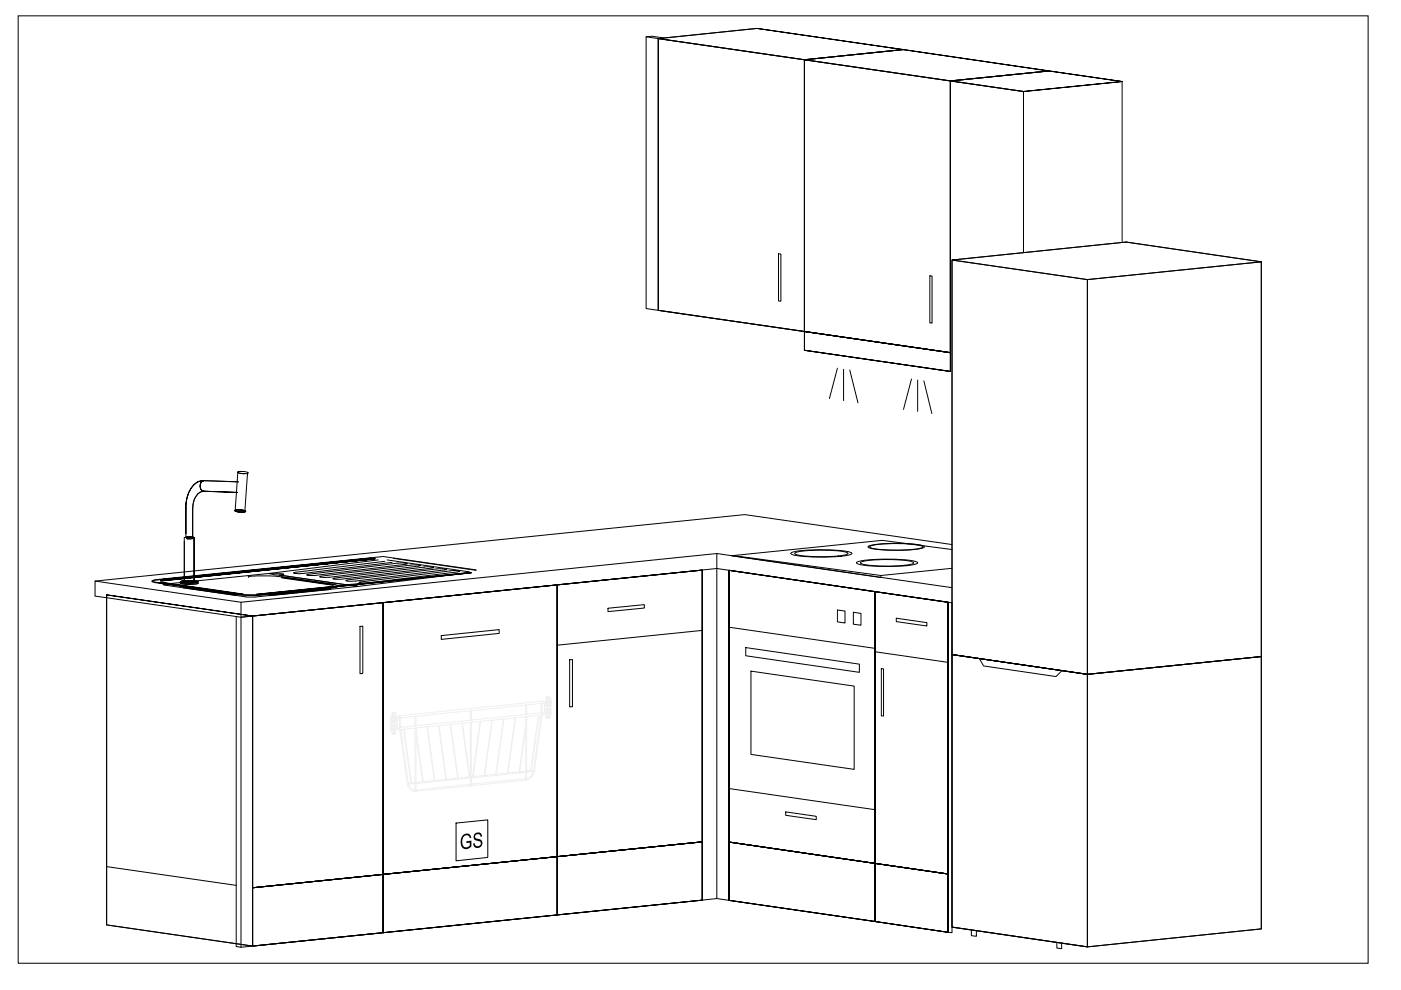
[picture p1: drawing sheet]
<svg xmlns="http://www.w3.org/2000/svg" width="297mm" height="210mm" viewBox="0 0 297 210" stroke-linecap="round" stroke-linejoin="round" font-family="sans-serif">
<defs><g id="words">
<text font-size="5" x="97.5" y="180.1" transform="rotate(-6 97.5 180.1)">GS</text>
</g></defs>
<!-- layer: 0 -->
<g fill="none" stroke="#000" stroke-width=".21">
<path d="M3.9 3.4h286.2v200.8h-286.2zM137 7.8l1.2-.1 2.6 .4M139.6 8.2l31 4.5v57.6l-31-4.5zM139.6 8.2l-2.6-.4v57.6l2.6 .4M39.4 113.9l-.3 .1M50.4 100.2l-.5 8M52.5 100.7l-.6 7.9M152 117.4l-100.9 10.3v3.2M201.8 115.5l-43.9-6.4-137.7 14.1v3.2l30.9 4.5M201.8 116.5l-14.8-1.9-31.9 3.2 2.3 .4M20.2 123.2l30.9 4.5M50.1 130.7v70l1 .1"/>
<path d="M81.2 127.8v70l-27.6 2.8v-70l-2.5 .3v69.9l2.5-.2M186.8 122v.4M201 127.7v70l.8 .1v-70l-49.8-7.3v70M201.8 124.6l-49.8-7.2v3.1l-100.9 10.4M53.6 188.2l27.6-2.8v12.4l-27.6 2.8zM148.9 190.9l3.1-.4 2.6 .4"/>
</g>
<!-- layer: BASE -->
<g fill="none" stroke="#000" stroke-width=".21">
<path d="M51.3 100a.69 .69 0 0 0-.9 .2l1.3 .2M39.1 114v9.3M39.4 113.9l1.5 .1 .3 .1-.1 .1M39.4 113.9l1.8 .2h-.3l.3-.1-1.8-.1 1.8 .2h-.4h.4zM39.4 113.2v-5.5v6.2M39.5 113.9h1.4l.2 .1-.3 .1 .3-.1-.2-.1zM39.6 114h1.3l.3 .2M39.6 113.9l1.6 .2-1.6 .1 1.6-.1zM39.6 114l1.6 .1-1.4 .1h-.3h1l.7-.1zM39.7 113.9l1.4 .2zM39.7 113.9l1.5 .2zM40.9 107.9v6.2"/>
<path d="M41.1 102.8l1.1-.7 1-.2a3.7 3.7 0 0 0-3.4 3.1l-.3 1.1-.1 1.6a7 7 0 0 1 1.7-4.9zM42.8 102.1l.4-.2a1.16 1.16 0 0 0-.8 1.2 1.16 1.16 0 0 0 .9 1.1 2.52 2.52 0 0 0-2.3 2.3l-.1 1.4a3.7 3.7 0 0 1 2-3.7h.4a1.18 1.18 0 0 1-.9-.9 1.18 1.18 0 0 1 .4-1.2zM43.2 101.9l7.3 .3M49.8 108.2l1.3-.1 .7 .2-1.2-.2-.7 .1 .1 .2zM49.8 108.3l1-.2a1.04 1.04 0 0 1 1.2 .4l-1.4 .1zM50 108.3a2.43 2.43 0 0 1 1.9 .2 2.43 2.43 0 0 1-1.9-.2zM50 108.4l1.7 .2 .4-.2-.3-.2 .3 .2-.8 .2zM50.4 100.1l1.3-.1 .9 .2a.69 .69 0 0 1-.9 .2l-1-.1zM50.4 104.4l-7.1-.2 7.1 .2M51.7 108.6h.1M52.5 100.4v.3M78.6 118.3l-45.2 4.7 47.8-5 19.7 2.9-17.5-2.5"/>
<path d="M79.2 118.4l-45.2 4.6 45.5-4.5-45.5 4.6 45.2-4.6M80.2 118.7l-23.3 2.9 1.1 .1M81.6 119l-18.9 2.3-.5 .2 2.1 .1 18.8-2.4M82.1 118.7l17.5 2.6-23.7 3-1.1-.1M156 117.9l30.8 4.1 15-1.5M157.4 118.2l29.4 4.2M167.7 117.3a18.8 18.8 0 0 1 7-.7 17 17 0 0 1 5.9 .7v.1a18.8 18.8 0 0 1-7 .7 17 17 0 0 1-5.9-.7zM168.6 117.2a28.1 28.1 0 0 1 11 0l.2 .1a6.9 6.9 0 0 1-3.8 .7 27.3 27.3 0 0 1-7.3-.5l-.2-.1zM181.6 119.3a18.8 18.8 0 0 1 7-.7 17 17 0 0 1 5.9 .6v.2a18.8 18.8 0 0 1-7 .7 17 17 0 0 1-5.9-.7zM182.5 119.2a28.1 28.1 0 0 1 11.1 0l.1 .1a6.9 6.9 0 0 1-3.7 .7 27.3 27.3 0 0 1-7.4-.5l-.2-.2zM184.1 115.8a29.8 29.8 0 0 1 11.7 0l.2 .1a7.4 7.4 0 0 1-4 .7 29 29 0 0 1-7.8-.5l-.2-.1zM184.5 115.8a28.1 28.1 0 0 1 11 0l.2 .1a6.9 6.9 0 0 1-3.8 .7 27.3 27.3 0 0 1-7.4-.5l-.1-.1z"/>
<path d="M32.2 123.2l1.2-.3-1.2 .3 .8 .3zM33 123.5l17.6 2.6zM34 123.4l17.6 2.6zM38.2 123.4l1-.2h1l-.3-.1a2.11 2.11 0 0 0-1.6 .3l1.7 .2zM38.2 123.4a8.7 8.7 0 0 1 3.8 0l-2 .2v.3h.7l1.3-.2-1.8-.3v-.2v.2h-.3a2.15 2.15 0 0 0-1.7 .3l1.8 .2v-.3zM38.2 123.6a7.9 7.9 0 0 1 3.8 .1 7.8 7.8 0 0 1-3.8-.1zM38.3 123.3a8.3 8.3 0 0 1 3.7 0 6.9 6.9 0 0 1-3.7 0zM38.9 123.3l.5-.1 1.9 .1a4.4 4.4 0 0 1-2.4 0zM38.9 123.3l1.7 .2-1.7-.1 .7-.2zM38.9 123.4l.5-.1 1.9 .1a.65 .65 0 0 1-.9 .1zM38.9 123.4l.4 .1 .8 .1 1.1-.1-1.1 .1-1.2-.1a.71 .71 0 0 1 1-.2l1.4 .2-.5-.2zM39 123.3l.7-.1 1.5 .1-.4 .2z"/>
<path d="M39 124.5v.1v-.1l10.9 1.6v.1l-10.9-1.6M39 123.3v.1M39.1 124.4l10.9 1.6a35.3 35.3 0 0 0 7 .1M39.1 124.4l10.9 1.7-10.9-1.6zM39.6 123.2l1.7 .1-.7 .2h.7zM40.2 123.1l1.8 .3-2 .2 2-.3zM41.1 123.4v-9.2v9.2M41.2 123.4h.1M50.6 126l1.6 .1 3.1-.1-.5 .2a14.2 14.2 0 0 1-4.2-.2zM52.7 122.3v.1M52.7 122.3a28.2 28.2 0 0 1 7 0l10.9 1.6M53.6 130.6l27.6-2.8v57.6l-27.6 2.8z"/>
<path d="M54.4 126l45.5-4.6zM54.4 126l45.3-4.6zM54.4 126.1l45.5-4.6zM57 126.1l13-1.4v.2zM57.1 126.2l13-1.4v.2l-13 1.3zM58 121.7l-.1 .1 .3 .1h1.1M58 121.7l-1.1-.1-22.3 2.4 17.7 2.6h1.7l21.9-2.3-1.1-.1M58 121.7h2.2l-.9 .2M59.3 121.9l14.2 2.1M59.7 122.3l10.9 1.6v.1zM59.8 122.4l10.9 1.6v.1l-10.9-1.6zM65 121.8l19.3-2.4 2.1 .1-.5 .1-19.1 2.4h-1.4z"/>
<path d="M67.8 122.3l19.3-2.5h1.6l.5 .1-19.4 2.5h-1.1zM70.6 122.7l19.5-2.5 1.8 .1-.4 .2-19.2 2.3h-1.3zM70.6 123.9a1.14 1.14 0 0 1 1.2 .4l-.6 .3-1.2 .1-13 1.4M73.3 123.1l19.4-2.5 2 .1-19.3 2.5h-1.4zM73.5 124l.2 .1 1.1 .1M73.5 124a3.9 3.9 0 0 1 2.3 .1l-1 .1M76.1 123.5l19.5-2.5 1.9 .1-.5 .2-19.1 2.3h-1.4zM76.3 132.8h.6v10h-.6zM154.6 120.9l30.9 4.5v57.7l-30.9-4.6zM154.6 133l30.9 4.5M158.1 137.3l24.1 3.5v1.8l-24.1-3.6zM177.5 129.3l1.7 .3v2.5l-1.7-.3z"/>
<path d="M180.9 129.8l1.6 .3v2.5l-1.6-.3zM159.2 142.3l21.9 3.2v17.6l-21.9-3.2zM154.6 178.5l30.9 4.6v12.3l-30.9-4.5zM154.6 167.2l30.9 4.5M166.6 172.1l6.5 1v.7l-6.5-.9z"/>
</g>
<!-- layer: TOP - 600_1 -->
<g fill="none" stroke="#000" stroke-width=".21">
<path d="M139.6 8.2l20.9-2.2 31 4.5-20.9 2.2-31-4.5 20.9-2.2 31 4.5-20.9 2.2v57.6l-31-4.5zM139.6 8.2l31 4.5v57.6l-31-4.5zM170.6 12.7l30.9 4.5v57.6l-30.9-4.5zM191.5 10.5l-20.9 2.2v57.6l30.9 4.5v-57.6l20.9-2.2M191.5 10.5l30.9 4.5-20.9 2.2-30.9-4.5 20.9-2.2 30.9 4.5M222.4 15l-20.9 2.2v57.6M222.4 15l15.5 2.3-15.5-2.3-20.9 2.2 15.5 2.2 20.9-2.1-20.9 2.1M237.9 17.3v33.9M201.8 55.1l37-3.8 28.6 4.2-36.9 3.8zM201.8 55.1l28.7 4.2v83.7l-28.7-4.2zM217 53.6v-34.2l-15.5-2.2v57.6M230.5 59.3l36.9-3.8v83.7l-36.9 3.8z"/>
<path d="M238.8 51.3l-37 3.8v83.7l28.7 4.2 36.9-3.8M238.8 51.3l28.6 4.2v83.7M170.6 70.3l30.9 4.5-30.9-4.5v4l30.9 4.5v-4v4l-30.9-4.5zM22.6 126.1l31 4.5 27.6-2.8v57.6l-27.6 2.8v-57.6l-31-4.5v57.6zM53.6 130.6l27.6-2.8v57.6l-27.6 2.8zM81.2 127.8l37-3.8-37 3.8v57.6l37-3.8v-57.6v57.6l-37 3.8zM118.2 124l30.7-3.1-30.7 3.1v57.6l30.7-3.1v-57.6v57.6l-30.7 3.1zM154.6 120.9l30.9 4.5-30.9-4.5v57.6l30.9 4.6v-57.7v57.7l-30.9-4.6zM185.5 125.4l15.5 2.3-15.5-2.3v57.7l15.5 2.2v-57.6v57.6l-15.5-2.2zM201.8 138.8v57.8l28.7 4.2 36.9-3.9v-57.7M201.8 138.8v57.8l28.7 4.2v-57.8l-28.7-4.2 28.7 4.2 36.9-3.8M230.5 143l36.9-3.8v57.7l-36.9 3.9z"/>
<path d="M154.6 178.5l30.9 4.6-30.9-4.6v12.4l30.9 4.5v-12.3v12.3l-30.9-4.5zM22.6 183.7v12.4l31 4.5 27.6-2.8M50.1 187.7l-27.5-4v12.4l31 4.5v-12.4l27.6-2.8v12.4M53.6 188.2l27.6-2.8v12.4l-27.6 2.8zM81.2 185.4l37-3.8-37 3.8v12.4l37-3.8v-12.4v12.4l-37 3.8zM118.2 181.6l30.7-3.1-30.7 3.1v12.4l30.7-3.1v-12.4v12.4l-30.7 3.1zM185.5 183.1l15.5 2.2-15.5-2.2v12.3l15.5 2.3v-12.4v12.4l-15.5-2.3zM201.8 196.6l28.7 4.2"/>
</g>
<!-- layer: 0 -->
<g fill="none" stroke="#f0f0f0" stroke-width=".21">
<path d="M83.1 154.5h.1M83.1 152h.1M83.1 152.3h.1M83.1 154.8h.1M83.1 151.5h.1M83.1 152.8h.1M83.1 154h.1M83.1 155.3h.1M83.1 152.8v.2M83.1 153l.3 .2M83.1 155.5h.1M83.2 153h.1"/>
<path d="M83.3 153.1h.1M83.4 153.2h.1M83.4 153.6h-.3v1.7l.1 .3h.2M83.4 153.2h-.3v-1l-.3-.2v2.8l.3-.1v-.3M83.4 151.1l-.3 .3v.9M83.4 153.6l-.3 .3M83.4 153.6h.3M83.4 151.1v2.1M83.4 153.6v2M83.6 151.1h.2M83.6 151.1h-.2M83.6 153.1l-.2 .1"/>
<path d="M83.6 151.1v2M83.6 153.6v2M83.7 153.6l.2 .2M83.7 153.6l.2-.1v.9M83.8 153.6h.1M83.8 151.1h.1M83.8 151.1l.1 .8M83.9 152.9v.1M83.9 154.4h.1M83.9 151.9h.1M83.9 152.2h.1M83.9 154.7h.1"/>
<path d="M83.9 152.7h.1M83.9 152.7v.1M83.9 151.4h.1M83.9 155.2l-.2 .4h-.3M83.9 155.2h.1M83.9 153.9h.1M83.9 152.5l.1-.2 .2 .2v1.6v.2l-.3-.2M83.9 151.9v.8M83.9 152.9l-.3 .2M83.9 152.7v.4h-.2M83.9 154.4v.8M84.2 152.3h.1"/>
<path d="M84.7 154.3h.1M84.7 154.3l.1 .4M84.7 152.2h.1M84.7 151.8h.1M84.7 152.2v2.1M84.7 154.3l-.8 .1M84.7 151.8l-.8 .1M84.7 152.2h-.8M84.7 154.6l-.8 .1M84.8 154.7h.2M84.8 154.7l1.6 11.6a1.76 1.76 0 0 0 1.7 1.5M84.8 152.2h.1"/>
<path d="M84.8 154.2h.1M84.8 154.2l-.1 .1M85 154.2h-.2M85 152.2h.1M85 152.2v2M85 154.7l1.6 11.3a1.62 1.62 0 0 0 1.4 1.5M85.6 154.6l1.5 11.4M85.7 154.6l-.7 .1M85.7 154.6l1.5 11.4M88 151.9l-3.2 .3M88 151.9v2M88 154.4v11.5"/>
<path d="M88 153.9h.1M88 153.9l-3 .3M88 151.9h.1M88.2 151.9h.1M88.2 155l1.5 10.7M88.2 154.4l-2.5 .2M88.2 151.9v2M88.2 154.4v11.7M88.2 153.9h.1M88.2 155.9l1.4 9.8M90.5 154.1l-2.3 .3M90.5 154.1h.1"/>
<path d="M90.5 154.1l1.6 11.4M90.6 154.1l1.6 11.4 2.3-.3M93 153.9l-2.4 .2M93 153.9h.1M93 153.9l1.5 11.3M93.1 153.9l1.6 11.3 2.3-.2M95.4 153.6l-2.3 .3M95.4 153.6h.1M95.4 153.6l1.6 11.4M95.5 153.6l1.7 11.4 2.3-.3M97.9 153.3l-2.4 .3M97.9 153.3h.1"/>
<path d="M97.9 153.3l1.6 11.4M98 153.3l1.6 11.4h.1M99.7 150.7v2M99.7 153.2v11.5M99.7 150.7l-11.5 1.2M99.7 153.2l-1.7 .1M99.7 152.7l-11.5 1.2M99.7 150.7h.1M99.8 152.7h-.1M99.9 152.7h.1M99.9 150.7h.1M99.9 150.7v2"/>
<path d="M99.9 153.1v11.6M99.9 153.1l-.2 .1M101.8 153l-1.6 11.7M101.8 153l-1.9 .1M101.8 153h.1M101.9 153l-1.6 11.6M104.3 152.7l-2.4 .3M104.3 152.7l-1.6 11.7M104.3 152.7h.1M104.4 152.7l-1.6 11.7M106.7 152.5l-1.6 11.7M106.7 152.5l-2.3 .2"/>
<path d="M106.7 152.5h.1M106.8 152.5l-1.6 11.6M109.2 152.2l-1.6 11.7M109.2 152.2l-2.4 .3M109.2 152.2h.1M109.3 152.2l-1.6 11.7M111.5 153.5l-1.4 10.1-2.4 .3M111.5 149.5v2M111.5 152v11.5M111.5 152l-2.2 .2M111.5 149.5l-11.6 1.2M111.5 149.5h.1"/>
<path d="M111.5 154.4l-1.3 9.2M111.5 151.5l-11.6 1.2M111.6 151.5h.1M111.7 149.5v2M111.7 151.9v11.8M111.7 151.9h.1M111.7 151.9l-.2 .1M111.8 151.9l-.1 .7M114.1 151.7l-1.6 11.7-.8 .1M114.1 151.7l-2.3 .2M114.1 151.7h.2M114.3 151.7l-1.7 11.7"/>
<path d="M114.7 151.7l-1.7 11.9a1.85 1.85 0 0 1-1.3 1.4M114.7 151.7h-.4M114.7 149.2l-3.1 .3M114.7 149.2v1.9M114.9 151.1h.1M114.9 149.2h.1M114.9 151.1l-3.2 .4M114.9 151.1v.1M114.9 151.6l-1.6 11.9a2.37 2.37 0 0 1-1.7 1.9M114.9 151.2l.1 .3M114.9 151.6h.1M115 151.5l-.3 .2"/>
<path d="M115 151.5h.1M115 149.1h.1M115 148.7l-30.2 3-.1 .5M115 148.7v.3l-.3 .2M115 149.1v2.1M115.5 151.1h.1M115.8 148.6h.1M115.8 149h.1M115.8 148.2h.1M115.8 149.5h.1M115.8 151.1h.1M115.8 151.4h.1"/>
<path d="M115.8 150.6h.1M115.8 151.9h.1M115.8 149.2l-.1-.1-.3 .1 .1 1.9M115.8 150.8l-.2 .3M115.8 150.8v1.1M115.8 151.9l.2 .4M115.8 149.6v.1M115.8 148.6l-.8 .1M115.8 149l-.8 .1M115.8 151.1l-.8 .1M115.8 151.4l-.8 .1M115.8 149.7l.3 .1"/>
<path d="M115.8 149.7h.1M115.9 150.3l-.1 .2M115.9 152.2h.1M115.9 150.3h.1M116 147.8l-.2 .2v1.9l.2-.1M116 150.3h-.1M116 150.3h.1M116 152.3h.1M116 147.8h.1M116 150.2l-.2 .1v.5M116 150.2v.1M116 150.2h.3"/>
<path d="M116.1 147.8v2M116.1 150.2v2.1M116.2 147.7l.2 .1M116.2 147.7l-.1 .1M116.2 149.8h-.1M116.2 147.7v2.1M116.2 150.2v2.1M116.3 150.2l.3 .3M116.3 149.8h.3v-1l.2-.2v2.8l-.2-.2v-1h-.3M116.3 152.2h.1M116.4 147.8h.1M116.4 149.7l-.2 .1"/>
<path d="M116.4 149.7h.1M116.5 147.8h.1M116.5 147.8l.1 1.1M116.5 152.2h.1M116.5 149.7h.1M116.5 149.7h-.1M116.5 148.6h.1M116.5 148.9h.1M116.5 149.4h.1M116.5 148.1h.1M116.5 151.1h.1M116.5 151.4h.1"/>
<path d="M116.5 151.9h.1M116.5 150.6h.1M116.6 148.6h.1M116.6 148.9h.1M116.6 149.4h.1M116.6 149.4l-.1 .3M116.6 148.1h.1M116.6 151.4h.1M116.6 151.1h.1M116.6 151.9l-.1 .2-.4 .2M116.6 151.9h.1M116.6 150.6h.1"/>
<path d="M116.6 151v.1M116.6 151.1v.8M87.1 166h.1M87.1 166h-.5M87.2 166h.1M88 165.9v1.6M88 167.5v.2M88 167.6l.1 .2M88 165.9l-.8 .1M88 166.1l-1.3 .2M88.1 167.8h.1M88.2 167.7v.1"/>
<path d="M88.2 167.6v.1M88.2 167.5h.1M88.2 166.1h.1M88.2 166.1v1.5M88.2 167.6h.1M89.6 165.7h.1M89.6 165.7l-1.4 .2M89.7 165.7h.1M92.1 165.5h.1M92.1 165.5l-2.4 .2M94.5 165.2h.1M97 165h.1"/>
<path d="M99.5 164.7h.1M99.7 166.5l.1 .1M99.7 166.4v.1M99.7 166.3l-11.5 1.2M99.7 164.9l-11.5 1.2M99.7 164.7v1.6M99.7 166.3v.2M99.8 166.6h.1M99.9 166.3l-.1 .3M99.9 166.3h.1M99.9 164.9h.1M99.9 164.7v1.6"/>
<path d="M100.2 164.6l-.3 .1M100.3 164.6h.1M102.7 164.4l-2.4 .2M102.7 164.4h.1M102.8 164.4h.1M105.1 164.1l-2.3 .3M105.2 164.1h.1M107.6 163.9l-2.4 .2M107.7 163.9h.1M110.1 163.7h.1M110.2 163.6v.1M111.5 165.1v.3l.2-.2"/>
<path d="M111.5 165.1l-11.6 1.2M111.5 163.5l-1.3 .1M111.5 163.8l-11.6 1.1M111.5 163.5v1.6M111.6 165.4h.1M111.6 165.4l-23.5 2.4M111.7 163.7v1.5M111.7 165.2h.1M112.5 163.4h.1M112.6 163.4h.1M113 163.6l-1.3 .1M113.1 163.3l-.5 .1"/>
</g>
<!-- layer: DISHWASHER -->
<path d="M81.2 127.8l37-3.8v57.6l-37 3.8zM93.6 134.8l12.2-1.3v.8l-12.2 1.3zM96.7 174.5l6.7-.7v8l-6.7 .7zM81.2 185.4l37-3.8v12.4l-37 3.8z" fill="none" stroke="#000" stroke-width=".21"/>
<!-- layer: BOTTOM - 500_1 -->
<path d="M118.2 124l30.7-3.1v57.6l-30.7 3.1zM120.8 139.9l.6-.1v10l-.6 .1zM128.9 129l7.7-.8v.7l-7.7 .8zM148.9 133.7l-30.7 3.1M118.2 181.6l30.7-3.1v12.4l-30.7 3.1z" fill="none" stroke="#000" stroke-width=".21"/>
<!-- layer: BOTTOM - 300 -->
<path d="M185.5 125.4l15.5 2.3v70M185.5 125.4v57.7l15.5 2.2v-57.6M185.5 138.2l15.5 2.2M185.5 125.4v70M190 131.1l6.5 .9v.7l-6.5-.9zM186.9 141.7l.4 .1v10h-.4zM185.5 183.1l15.5 2.2v12.4l-15.5-2.3z" fill="none" stroke="#000" stroke-width=".21"/>
<!-- layer: TOP - 300 -->
<path d="M217 19.4l-15.5-2.2v57.6" fill="none" stroke="#000" stroke-width=".21"/>
<!-- layer: ASPIRATOR -->
<path d="M170.6 12.7l30.9 4.5v57.6l-30.9-4.5zM170.6 70.3l30.9 4.5v4l-30.9-4.5zM177.5 78.1l-1.6 6.4M178.9 78.3v6.6M180.2 78.5l1.7 6.9M193.3 80.4l-1.7 6.4M194.6 80.6v6.6M195.9 80.7l1.7 7" fill="none" stroke="#000" stroke-width=".21"/>
<!-- layer: BOTTOM - 600_1 -->
<path d="M165.1 53.8l.5 .1v10l-.5-.1zM197.1 58.5h.5v10h-.5z" fill="none" stroke="#000" stroke-width=".21"/>
<!-- layer: REFRIGERATOR -->
<path d="M201.8 138.8l28.7 4.2M207.6 139.6l.9 1.6 15.4 2.2M225.2 142.2l-1.3 1.2M206 197.2v1.2l1 .1v-1.2M224.1 199.8v1.2l1 .1v-1.1" fill="none" stroke="#000" stroke-width=".21"/>
<use href="#words"/>
</svg>
